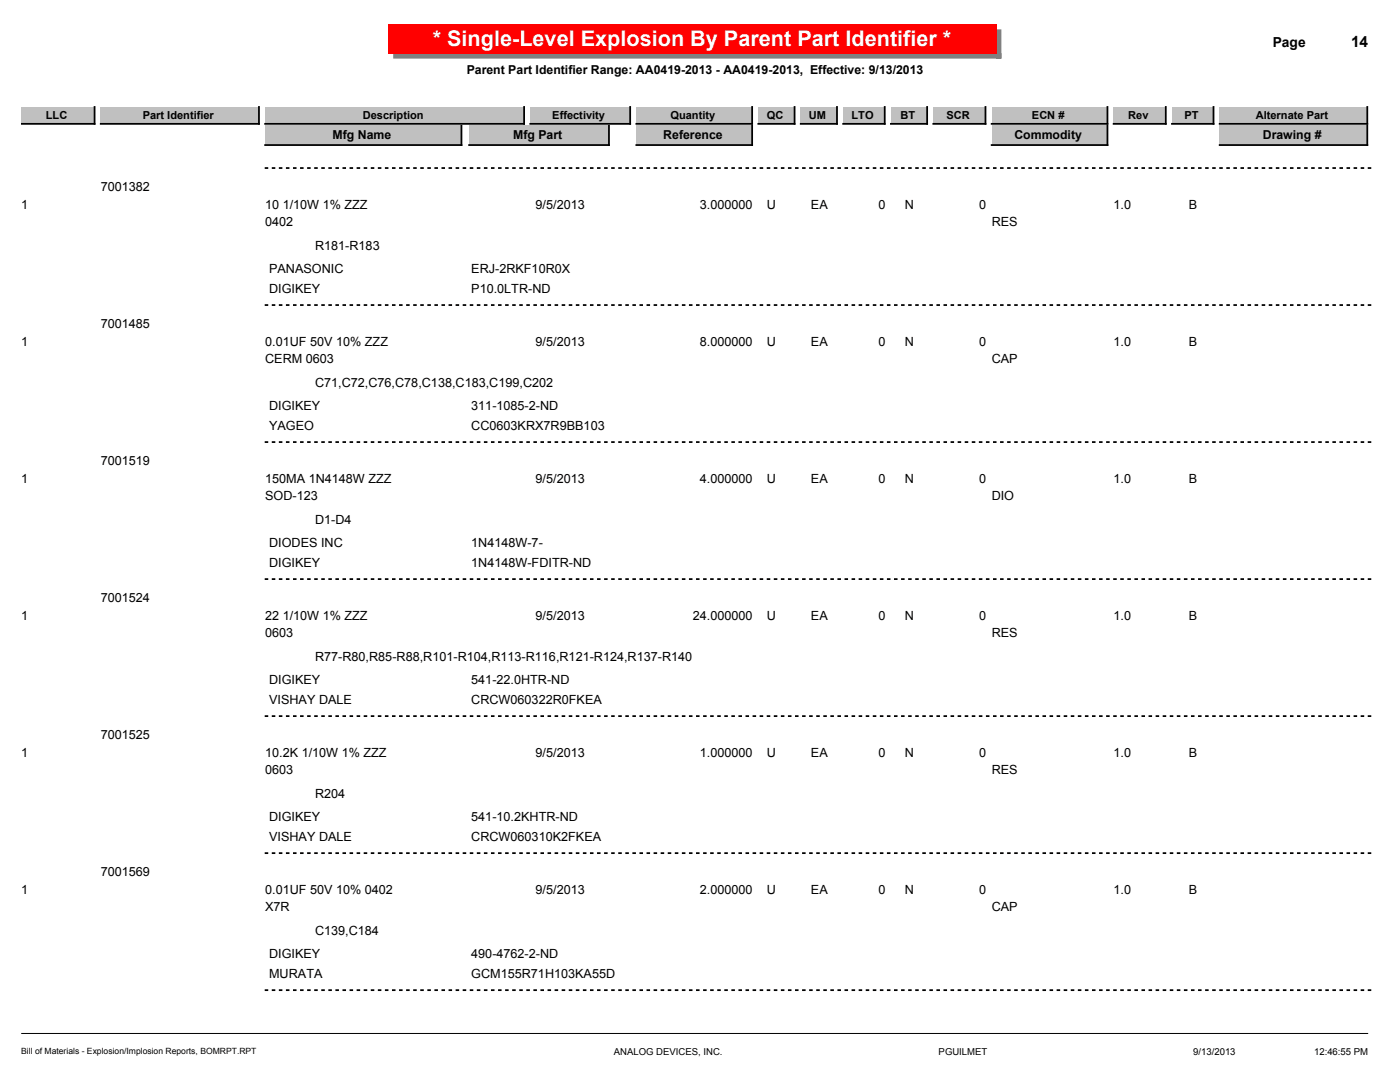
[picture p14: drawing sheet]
<svg xmlns="http://www.w3.org/2000/svg" width="279mm" height="216mm" viewBox="0 0 279 216" stroke-linecap="round" stroke-linejoin="round" font-family="sans-serif">
<defs><g id="words">
<text font-size="4.3" fill="#fff" x="86.4" y="9.3">* Single-Level Explosion By Parent Part Identifier *</text>
<text font-size="3.1" x="269.6" y="9.4">14</text>
<text font-size="2.8" x="254" y="9.4">Page</text>
<g font-size="2.5">
<text x="93.1" y="14.8">Parent Part Identifier Range: AA0419-2013 - AA0419-2013, Effective: 9/13/2013</text>
<text x="66.4" y="27.7">Mfg Name</text>
<text x="102.4" y="27.7">Mfg Part</text>
<text x="132.4" y="27.7">Reference</text>
<text x="202.4" y="27.7">Commodity</text>
<text x="252" y="27.7">Drawing #</text>
<text x="4.2" y="41.6">1</text>
<text x="20.1" y="38.1">7001382</text>
<text x="52.9" y="41.6">10 1/10W 1% ZZZ</text>
<text x="106.9" y="41.6">9/5/2013</text>
<text x="139.7" y="41.6">3.000000</text>
<text x="153.1" y="41.6">U</text>
<text x="161.8" y="41.6">EA</text>
<text x="175.3" y="41.6">0</text>
<text x="180.6" y="41.6">N</text>
<text x="195.4" y="41.6">0</text>
<text x="222.2" y="41.6">1.0</text>
<text x="237.3" y="41.6">B</text>
<text x="52.9" y="45.1">0402</text>
<text x="197.9" y="45.1">RES</text>
<text x="62.9" y="49.9">R181-R183</text>
<text x="53.7" y="54.5">PANASONIC</text>
<text x="53.7" y="58.4">DIGIKEY</text>
<text x="94.1" y="54.5">ERJ-2RKF10R0X</text>
<text x="94.1" y="58.4">P10.0LTR-ND</text>
<text x="20.1" y="65.4">7001485</text>
<text x="4.2" y="69">1</text>
<text x="52.9" y="69">0.01UF 50V 10% ZZZ</text>
<text x="106.9" y="69">9/5/2013</text>
<text x="139.7" y="69">8.000000</text>
<text x="153.1" y="69">U</text>
<text x="161.8" y="69">EA</text>
<text x="175.3" y="69">0</text>
<text x="180.6" y="69">N</text>
<text x="195.4" y="69">0</text>
<text x="222.2" y="69">1.0</text>
<text x="237.3" y="69">B</text>
<text x="52.9" y="72.4">CERM 0603</text>
<text x="62.9" y="77.3">C71,C72,C76,C78,C138,C183,C199,C202</text>
<text x="197.9" y="72.4">CAP</text>
<text x="53.7" y="81.9">DIGIKEY</text>
<text x="94.1" y="81.9">311-1085-2-ND</text>
<text x="53.7" y="85.8">YAGEO</text>
<text x="94.1" y="85.8">CC0603KRX7R9BB103</text>
<text x="20.1" y="92.8">7001519</text>
<text x="4.2" y="96.3">1</text>
<text x="52.9" y="96.3">150MA 1N4148W ZZZ</text>
<text x="52.9" y="99.7">SOD-123</text>
<text x="106.9" y="96.3">9/5/2013</text>
<text x="139.7" y="96.3">4.000000</text>
<text x="153.1" y="96.3">U</text>
<text x="161.8" y="96.3">EA</text>
<text x="175.3" y="96.3">0</text>
<text x="180.6" y="96.3">N</text>
<text x="195.4" y="96.3">0</text>
<text x="197.9" y="99.7">DIO</text>
<text x="222.2" y="96.3">1.0</text>
<text x="237.3" y="96.3">B</text>
<text x="62.9" y="104.6">D1-D4</text>
<text x="53.7" y="109.2">DIODES INC</text>
<text x="53.7" y="113.1">DIGIKEY</text>
<text x="94.1" y="109.2">1N4148W-7-</text>
<text x="94.1" y="113.1">1N4148W-FDITR-ND</text>
<text x="4.2" y="123.7">1</text>
<text x="20.1" y="120.1">7001524</text>
<text x="52.9" y="123.7">22 1/10W 1% ZZZ</text>
<text x="106.9" y="123.7">9/5/2013</text>
<text x="138.3" y="123.7">24.000000</text>
<text x="153.1" y="123.7">U</text>
<text x="161.8" y="123.7">EA</text>
<text x="175.3" y="123.7">0</text>
<text x="180.6" y="123.7">N</text>
<text x="195.4" y="123.7">0</text>
<text x="222.2" y="123.7">1.0</text>
<text x="237.3" y="123.7">B</text>
<text x="52.9" y="127.1">0603</text>
<text x="62.9" y="132">R77-R80,R85-R88,R101-R104,R113-R116,R121-R124,R137-R140</text>
<text x="197.9" y="127.1">RES</text>
<text x="53.7" y="136.6">DIGIKEY</text>
<text x="94.1" y="136.6">541-22.0HTR-ND</text>
<text x="53.7" y="140.5">VISHAY DALE</text>
<text x="94.1" y="140.5">CRCW060322R0FKEA</text>
<text x="20.1" y="147.4">7001525</text>
<text x="4.2" y="151">1</text>
<text x="52.9" y="151">10.2K 1/10W 1% ZZZ</text>
<text x="52.9" y="154.4">0603</text>
<text x="106.9" y="151">9/5/2013</text>
<text x="139.7" y="151">1.000000</text>
<text x="153.1" y="151">U</text>
<text x="161.8" y="151">EA</text>
<text x="175.3" y="151">0</text>
<text x="180.6" y="151">N</text>
<text x="195.4" y="151">0</text>
<text x="197.9" y="154.4">RES</text>
<text x="222.2" y="151">1.0</text>
<text x="237.3" y="151">B</text>
<text x="62.9" y="159.3">R204</text>
<text x="53.7" y="163.9">DIGIKEY</text>
<text x="53.7" y="167.8">VISHAY DALE</text>
<text x="94.1" y="163.9">541-10.2KHTR-ND</text>
<text x="94.1" y="167.8">CRCW060310K2FKEA</text>
<text x="4.2" y="178.3">1</text>
<text x="20.1" y="174.8">7001569</text>
<text x="52.9" y="178.3">0.01UF 50V 10% 0402</text>
<text x="106.9" y="178.3">9/5/2013</text>
<text x="139.7" y="178.3">2.000000</text>
<text x="153.1" y="178.3">U</text>
<text x="161.8" y="178.3">EA</text>
<text x="175.3" y="178.3">0</text>
<text x="180.6" y="178.3">N</text>
<text x="195.4" y="178.3">0</text>
<text x="222.2" y="178.3">1.0</text>
<text x="237.3" y="178.3">B</text>
<text x="52.9" y="181.8">X7R</text>
<text x="197.9" y="181.8">CAP</text>
<text x="53.7" y="191.2">DIGIKEY</text>
<text x="62.9" y="186.6">C139,C184</text>
<text x="94.1" y="191.2">490-4762-2-ND</text>
<text x="53.7" y="195.1">MURATA</text>
<text x="94.1" y="195.1">GCM155R71H103KA55D</text>
</g>
<g font-size="2.2">
<text x="9.2" y="23.7">LLC</text>
<text x="28.5" y="23.7">Part Identifier</text>
<text x="72.4" y="23.7">Description</text>
<text x="110.2" y="23.7">Effectivity</text>
<text x="133.8" y="23.7">Quantity</text>
<text x="153" y="23.7">QC</text>
<text x="161.4" y="23.7">UM</text>
<text x="170" y="23.7">LTO</text>
<text x="179.7" y="23.7">BT</text>
<text x="188.9" y="23.7">SCR</text>
<text x="206" y="23.7">ECN #</text>
<text x="225.2" y="23.7">Rev</text>
<text x="236.4" y="23.7">PT</text>
<text x="250.6" y="23.7">Alternate Part</text>
</g>
<g font-size="1.9">
<text x="122.5" y="210.6">ANALOG DEVICES, INC.</text>
<text x="187.3" y="210.6">PGUILMET</text>
<text x="238.1" y="210.6">9/13/2013</text>
<text x="262.3" y="210.6">12:46:55 PM</text>
</g>
<text font-size="1.7" x="4.2" y="210.4">Bill of Materials - Explosion/Implosion Reports, BOMRPT.RPT</text>
</g></defs>
<path d="M4.2 206.2h268.8" fill="none" stroke="#000" stroke-width=".2"/>
<path d="M198.8 5.9h1v5.8h-1zM78.5 10.6h121.3v1.1h-121.3z" fill="#808080"/>
<path d="M77.4 4.8h121.4v5.8h-121.4z" fill="#f00"/>
<path d="M168.3 21.3h8.3v3.4h-8.3z" fill="#c0c0c0"/>
<path d="M176.6 21.3v3.4h-8.3" fill="none" stroke="#000" stroke-width=".35"/>
<path d="M159.8 21.3h7.2v3.4h-7.2z" fill="#c0c0c0"/>
<path d="M167 21.3v3.4h-7.2" fill="none" stroke="#000" stroke-width=".35"/>
<path d="M151.3 21.3h7.3v3.4h-7.3z" fill="#c0c0c0"/>
<path d="M158.6 21.3v3.4h-7.3" fill="none" stroke="#000" stroke-width=".35"/>
<path d="M177.8 21.3h7.2v3.4h-7.2z" fill="#c0c0c0"/>
<path d="M185 21.3v3.4h-7.2" fill="none" stroke="#000" stroke-width=".35"/>
<path d="M4.2 21.3h14.7v3.4h-14.7z" fill="#c0c0c0"/>
<path d="M18.9 21.3v3.4h-14.7" fill="none" stroke="#000" stroke-width=".35"/>
<path d="M243.4 21.3h29.5v3.4h-29.5z" fill="#c0c0c0"/>
<path d="M272.9 21.3v3.4h-29.5" fill="none" stroke="#000" stroke-width=".35"/>
<path d="M233.9 21.3h8.3v3.4h-8.3z" fill="#c0c0c0"/>
<path d="M242.2 21.3v3.4h-8.3" fill="none" stroke="#000" stroke-width=".35"/>
<path d="M222.2 21.3h10.5v3.4h-10.5z" fill="#c0c0c0"/>
<path d="M232.7 21.3v3.4h-10.5" fill="none" stroke="#000" stroke-width=".35"/>
<path d="M197.9 21.3h23.1v3.4h-23.1z" fill="#c0c0c0"/>
<path d="M221 21.3v3.4h-23.1" fill="none" stroke="#000" stroke-width=".35"/>
<path d="M186.3 21.3h10.4v3.4h-10.4z" fill="#c0c0c0"/>
<path d="M196.7 21.3v3.4h-10.4" fill="none" stroke="#000" stroke-width=".35"/>
<path d="M105.8 21.3h20v3.4h-20z" fill="#c0c0c0"/>
<path d="M125.8 21.3v3.4h-20" fill="none" stroke="#000" stroke-width=".35"/>
<path d="M127 21.3h23.1v3.4h-23.1z" fill="#c0c0c0"/>
<path d="M150.1 21.3v3.4h-23.1" fill="none" stroke="#000" stroke-width=".35"/>
<path d="M20.1 21.3h31.6v3.4h-31.6z" fill="#c0c0c0"/>
<path d="M51.7 21.3v3.4h-31.6" fill="none" stroke="#000" stroke-width=".35"/>
<path d="M52.9 21.3h51.7v3.4h-51.7z" fill="#c0c0c0"/>
<path d="M104.6 21.3v3.4h-51.7" fill="none" stroke="#000" stroke-width=".35"/>
<path d="M243.4 25.1h29.5v3.8h-29.5z" fill="#c0c0c0"/>
<path d="M272.9 25.1v3.8h-29.5" fill="none" stroke="#000" stroke-width=".35"/>
<path d="M197.9 25.1h23.1v3.8h-23.1z" fill="#c0c0c0"/>
<path d="M221 25.1v3.8h-23.1" fill="none" stroke="#000" stroke-width=".35"/>
<path d="M93.6 25.1h27.9v3.8h-27.9z" fill="#c0c0c0"/>
<path d="M121.5 25.1v3.8h-27.9" fill="none" stroke="#000" stroke-width=".35"/>
<path d="M52.9 25.1h39.2v3.8h-39.2z" fill="#c0c0c0"/>
<path d="M92.1 25.1v3.8h-39.2" fill="none" stroke="#000" stroke-width=".35"/>
<path d="M127 25.1h23.1v3.8h-23.1z" fill="#c0c0c0"/>
<path d="M150.1 25.1v3.8h-23.1" fill="none" stroke="#000" stroke-width=".35"/>
<path d="M53 33.5h220.9M53 60.9h220.9M53 88.2h220.9M53 115.6h220.9M53 142.9h220.9M53 170.2h220.9M53 197.6h220.9" fill="none" stroke="#000" stroke-width=".35" stroke-dasharray=".4 1.1"/>
<use href="#words"/>
</svg>
